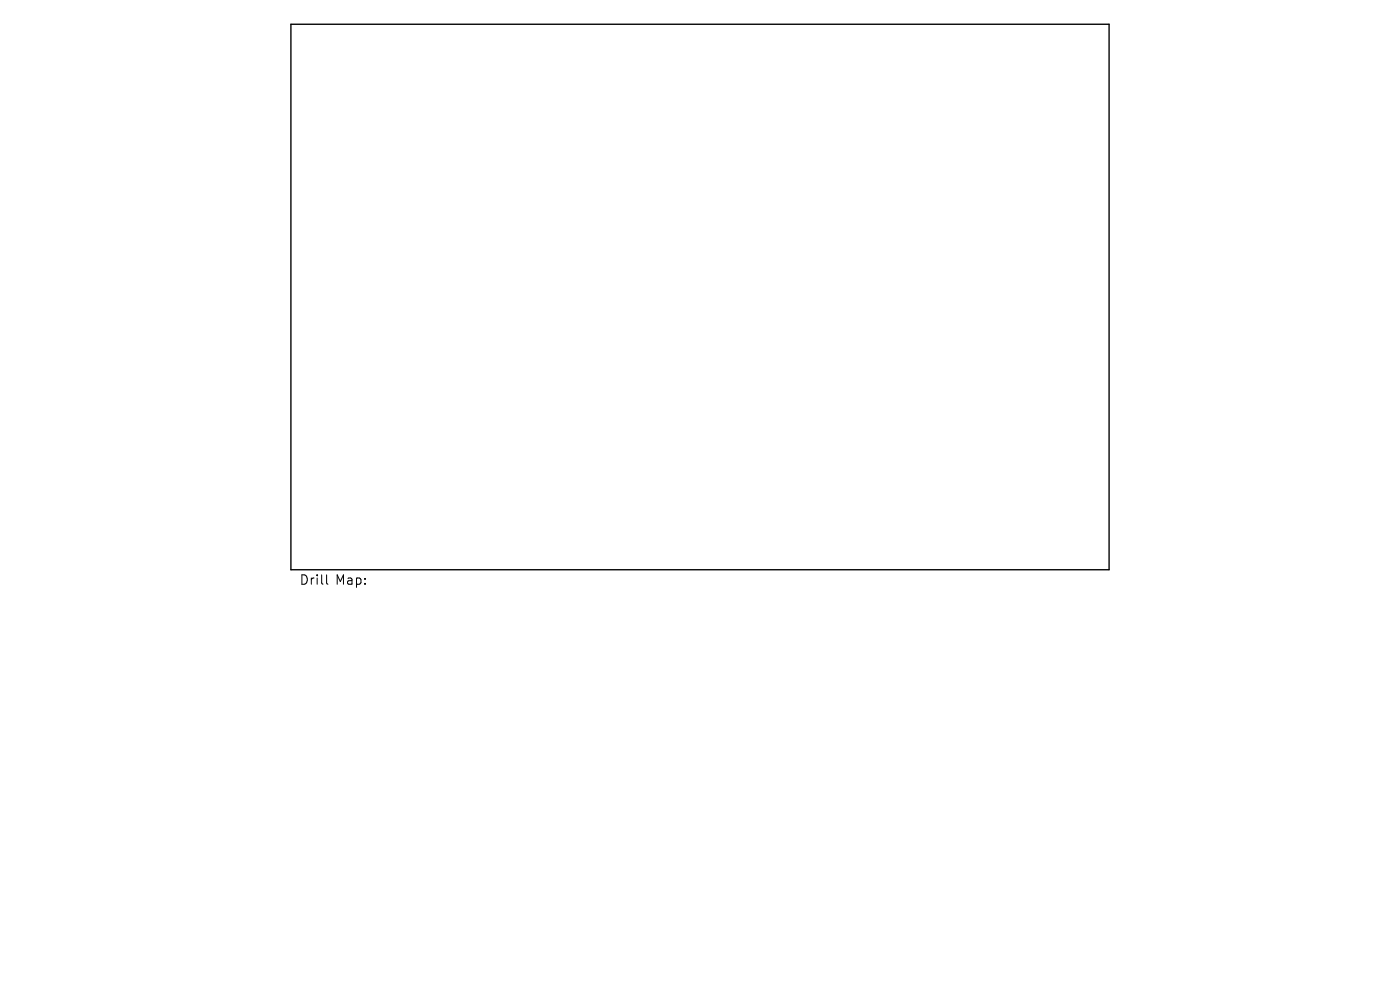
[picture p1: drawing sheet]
<svg xmlns="http://www.w3.org/2000/svg" width="297mm" height="210mm" viewBox="0 0 297 210" stroke-linecap="round" stroke-linejoin="round" font-family="sans-serif">
<defs><g id="words">
<g font-size="2.8">
<text x="63.6" y="124.5">Drill</text>
<text x="71.2" y="124.5">Map:</text>
</g>
</g></defs>
<path d="M61.7 5.1h173.6v115.8h-173.6z" fill="none" stroke="#000" stroke-width=".29"/>
<path d="M69.3 121.9v1.8l.3 .2" fill="none" stroke="#000" stroke-width=".21"/>
<use href="#words"/>
</svg>
